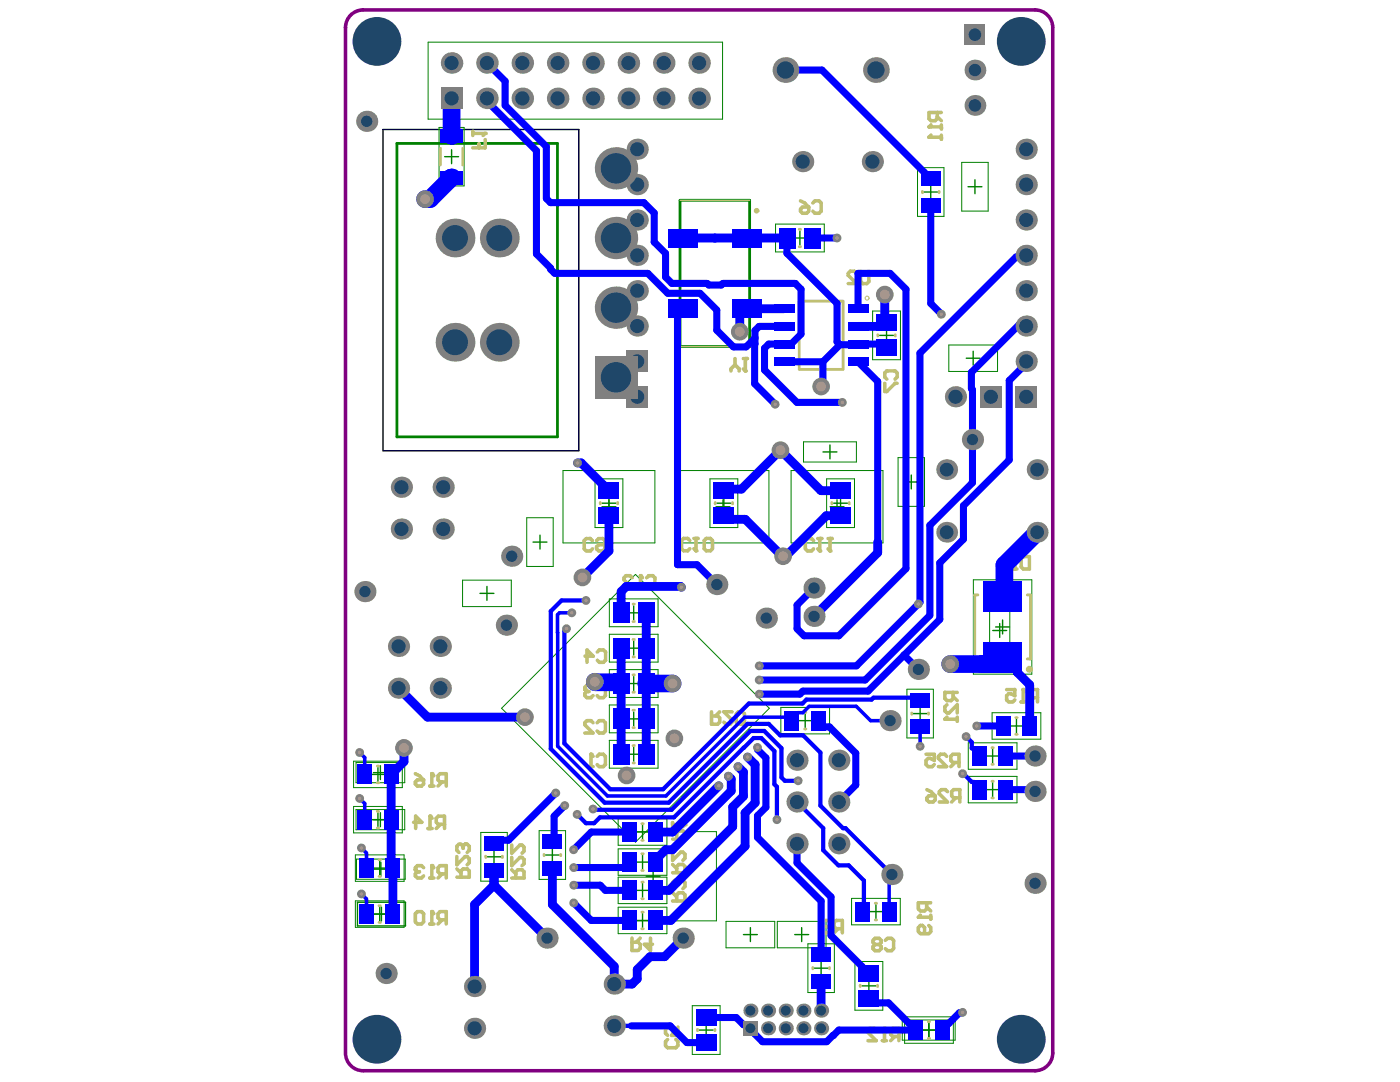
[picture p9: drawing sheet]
<svg xmlns="http://www.w3.org/2000/svg" width="279mm" height="216mm" viewBox="0 0 279 216" stroke-linecap="round" stroke-linejoin="round" font-family="sans-serif">
<path d="M70 3a3.5 3.5 0 0 1 2.5-1h134.1a3.5 3.5 0 0 1 3.5 3.5v204.6a3.5 3.5 0 0 1-3.5 3.6h-134.1a3.5 3.5 0 0 1-3.5-3.6v-204.6a3.5 3.5 0 0 1 1-2.5z" fill="none" stroke="#800080" stroke-width=".71"/>
<path d="M76.4 25.8h39.1v64.1h-39.1z" fill="none" stroke="#000" stroke-width=".28"/>
<g fill="none" stroke="#008000" stroke-width=".28">
<path d="M88.7 31.3h2.8M90.1 29.9v2.8M184.4 38.3h2.7M185.7 36.9v2.8M193.2 37.3h2.8M194.6 35.9v2.7M158.2 47.5h2.8M159.6 46.1v2.8M175.5 66.9h2.8M176.9 65.5v2.8M192.8 71.5h2.8M194.2 70.1v2.8"/>
<path d="M121.5 99v3.5M144.3 99.7v2.8M144.5 99v2.8M164.2 90.2h2.8M165.6 88.8v2.8M167 99.7v2.8M167.8 99v2.8M180.5 96.2h2.8M181.9 94.8v2.8M95.8 118.4h2.8M97.2 117v2.8M106.4 108.2h2.8"/>
<path d="M107.8 106.8v2.8M120.1 101.1h2.8M120.1 100.4h2.8M142.9 101.1h2.8M143.1 100.4h2.8M165.7 101.1h2.7M166.4 100.4h2.7M125.1 136.4h2.8M125.1 129.3h2.8M125.1 122.3h2.8M126.5 120.9v2.8M126.5 127.9v2.8"/>
<path d="M126.5 135v2.8M198.1 125.8h2.8M198.7 125.1h2.8M199.5 124.4v2.8M200.1 123.7v2.8M74 154.5h2.8M74.5 154.2h2.8M75.4 153.1v2.8M75.9 152.8v2.8M125.1 150.5h2.8M125.1 143.4h2.8M126.5 142.1v2.7"/>
<path d="M126.5 149.1v2.8M159.3 143.8h2.8M160.7 142.4v2.8M182.2 142.4h2.8M183.6 141v2.8M196.7 157.6h2.8M196.7 150.9h2.8M198.1 149.5v2.7M198.1 156.2v2.7M201.5 144.9h2.7M202.9 143.5v2.7M74 163.6h3.3"/>
<path d="M74.4 173.2h2.8M74.6 173.4h2.8M75.4 162.2v2.7M75.8 171.8v2.8M75.9 162.2v2.7M76 172v2.8M97.2 171h2.8M98.6 169.6v2.8M108.8 170.6h2.8M110.2 169.2v2.8M126.8 177.7h2.8M126.8 172h2.8"/>
<path d="M126.8 166h2.8M128.2 164.6v2.8M128.2 170.6v2.8M128.2 176.3v2.8M129 174.8h2.7M130.3 173.5v2.7M71.3 180h9.6v4.8h-9.6zM74.4 182.4h3.1M75.8 181v2.8M76.1 181v2.8M126.8 183.7h2.8M128.2 182.3v2.8"/>
<path d="M148.4 186.5h2.7M149.8 185.1v2.8M158.6 186.5h2.8M160 185.1v2.8M162.5 193.2h2.8M163.9 191.8v2.8M172 196.7h2.8M173.4 195.3v2.8M173.4 181.9h2.8M174.8 180.5v2.8M139.5 205.5h2.8M140.9 204.1v2.8"/>
<path d="M184 205.5h2.8M185.3 204.1v2.8M185.4 204.1v2.8"/>
</g>
<g fill="none" stroke="#008000" stroke-width=".2">
<path d="M85.4 8.4h58.8v15.4h-58.8zM87.6 25.4h5v11.7h-5zM183.1 33.5h5.3v9.7h-5.3zM191.9 32.4h5.3v9.7h-5.3zM154.8 44.7h9.7v5.6h-9.7zM174.1 62.1h5.6v9.7h-5.6zM189.4 68.8h9.7v5.3h-9.7zM112.4 93.9h18.3v14.4h-18.3zM118.7 95.5h5.6v9.8h-5.6zM135.1 93.9h18.4v14.4h-18.4zM141.7 95.5h5.5v9.8h-5.5zM157.9 93.9h18.3v14.4h-18.3z"/>
<path d="M160.4 88.2h10.5v4h-10.5zM165 95.5h5.5v9.8h-5.5zM179.2 91.3h5.3v9.7h-5.3zM92.3 115.8h9.7v5.2h-9.7zM105.1 103.3h5.3v9.7h-5.3zM121.6 119.5h9.7v5.6h-9.7zM194.3 115.7h11.6v18.8h-11.6zM121.6 126.6h9.7v5.5h-9.7zM121.6 133.6h9.7v5.6h-9.7zM181 137.5h5.3v9.7h-5.3zM197.5 120.9h4v9.8h-4zM70.6 151.9h9.7v5.3h-9.7z"/>
<path d="M71.1 152.2h9.7v4h-9.7zM100.1 141.3l26.7-26.7 26.7 26.7-26.7 26.7zM121.6 140.7h9.7v5.5h-9.7zM121.6 147.7h9.7v5.6h-9.7zM155.8 141.2h9.8v5.2h-9.8zM193.2 148.2h9.8v5.3h-9.8zM193.2 154.9h9.8v5.3h-9.8zM198 142.2h9.7v5.3h-9.7zM70.6 160.9h9.7v5.3h-9.7zM70.9 170.6h9.7v5.3h-9.7zM70.9 179.8h9.7v5.2h-9.7zM71.1 161.5h9.7v4.1h-9.7z"/>
<path d="M71.1 171.4h9.8v4h-9.8zM96 166.1h5.2v9.7h-5.2zM107.6 165.7h5.3v9.8h-5.3zM117.7 165.9h25.3v17.8h-25.3zM123.4 163.4h9.7v5.3h-9.7zM123.4 169.4h9.7v5.3h-9.7zM123.4 175h9.7v5.3h-9.7zM169.9 179.3h9.8v5.2h-9.8zM123.4 181h9.7v5.3h-9.7zM144.9 183.8h9.7v5.3h-9.7zM155.1 183.8h9.8v5.3h-9.8zM161.2 188.3h5.3v9.8h-5.3z"/>
<path d="M170.6 191.9h5.6v9.7h-5.6zM138.2 200.7h5.5v9.7h-5.5zM180.1 203.5h10.5v4h-10.5zM180.5 202.9h9.8v5.3h-9.8z"/>
</g>
<path d="M79.2 28.6h32v58.6h-32zM135.7 40h13.9v29.1h-13.9z" fill="none" stroke="#008000" stroke-width=".55"/>
<g fill="none" stroke="#c0c073" stroke-width=".55">
<path d="M87.9 29.6v3.3M92.3 29.6v3.3M184.1 38.2v.3M187.4 38.2v.3M159.5 45.8h.3M159.5 49.2h.3M159.5 60.1h8.7v13.6h-8.7zM175.2 66.8v.3M178.7 66.8v.3M119.8 100.3v.2M123.3 100.3v.2M142.7 100.3v.2"/>
<path d="M146.2 100.3v.2M166 100.3v.2M169.5 100.3v.2M195.2 118.7h-.7v12.8h.7M205 118.7h.6v12.8h-.6M126.3 138.1h.3M126.3 131.1h.3M126.3 124h.3M126.3 127.6h.3M126.3 120.5h.3M126.3 134.7h.3M75.3 152.9h.3"/>
<path d="M75.3 156.2h.3M126.3 152.2h.3M126.3 148.8h.3M126.3 141.7h.3M126.3 145.2h.3M160.6 142.1h.2M160.6 145.5h.2M182 142.2v.3M185.3 142.2v.3M198 159.2h.2M198 155.9h.2M198 152.5h.2"/>
<path d="M198 149.2h.2M202.7 146.5h.3M202.7 143.2h.3M75.3 165.2h.3M75.3 161.9h.3M75.6 174.9h.3M75.6 171.6h.3M96.9 170.8v.3M100.3 170.8v.3M108.6 170.5v.2M111.9 170.5v.2M128.1 179.3h.3"/>
<path d="M128.1 176h.3M128.1 173.7h.3M128.1 170.4h.3M128.1 167.7h.3M128.1 164.4h.3M75.6 180.7h.3M75.6 184.1h.3M128.1 182h.3M128.1 185.3h.3M162.2 193v.3M165.5 193v.3M171.7 196.6v.3"/>
<path d="M174.7 183.6h.2M174.7 180.2h.2M175.1 196.6v.3M139.2 205.4v.3M142.7 205.4v.3M185.3 207.2h.2M185.3 203.9h.2"/>
</g>
<path d="M135.7 40h13.9M135.7 69.1h13.9" fill="none" stroke="#c0c073" stroke-width=".28"/>
<path d="M126.1 187.2v2.5h1.2l.5-.5v-.8l-.5-.4h-1.2M127.8 187.2l-.9 .8M129.8 187.2v2.5l-1.2-1.3h1.6M183.3 183h2.4M184.9 180.1v1.3l-.4 .4h-.8l-.4-.4v-1.3h2.4M184.9 181l.8 .8M185.7 182.6v.8M133.2 207.4l-.4 .4v.9l.4 .4h1.7l.4-.4v-.9l-.4-.4M135.3 204.9v1.7h-1.2l.4-.8v-.4l-.4-.5h-.9l-.4 .5v.8l.4 .4" fill="none" stroke="#c0c073" stroke-width=".71"/>
<circle cx="183.3" cy="183" r=".35" fill="#c0c073"/>
<path d="M190.2 138.2v1.2l-.4 .4h-.8l-.4-.4v-1.2h2.4M190.2 139l.8 .8M188.6 143.5h2.4M189 140.6l-.4 .4v.9l.4 .4h.4l1.6-1.7v1.7M191 143.1v.8M183.7 182.6l-.4 .4M185.3 184.7l.4 .4v.8l-.4 .4h-1.6l-.4-.4v-.8l.4-.4h.4l.4 .4v1.2" fill="none" stroke="#c0c073" stroke-width=".71"/>
<circle cx="188.6" cy="143.5" r=".35" fill="#c0c073"/>
<path d="M189 143.1l-.4 .4M85.8 184.4h.8M86.2 181.9v2.5M88.2 183.5l-.8 .9M89.1 183.5h-1.3l-.4-.4v-.8l.4-.4h1.3v2.5" fill="none" stroke="#c0c073" stroke-width=".71"/>
<circle cx="86.2" cy="181.9" r=".35" fill="#c0c073"/>
<path d="M134.2 167.4h2.5v-1.2l-.4-.4h-.8l-.4 .4v1.2M134.2 165.8l.9 .8M134.2 164.1v.9M134.2 164.6h2.5M82.9 182.3l.4-.4h.8l.4 .4v1.7l-.4 .4h-.8l-.4-.4zM86.2 181.9l.4 .4" fill="none" stroke="#c0c073" stroke-width=".71"/>
<circle cx="136.7" cy="164.6" r=".35" fill="#c0c073"/>
<g fill="none" stroke="#c0c073" stroke-width=".71">
<path d="M142 142v2.5h1.2l.4-.4v-.8l-.4-.4h-1.2M143.6 142l-.8 .9M146.1 142h-1.6l1.6 1.7v.4l-.4 .4h-.8l-.4-.4M146.9 142.4l.4-.4h.9l.4 .4v1.7l-.4 .4h-.9l-.4-.4zM91.2 175h2.5v-1.2l-.5-.4h-.8l-.4 .4v1.2M91.2 170.9v1.7l1.6-1.7h.4l.5 .4v.8l-.5 .5M91.2 173.4l.8 .8M92.8 168.4h.4l.5 .5v.8l-.5 .4M136.7 164.6l-.4 .4M174.6 188.5l-.4-.4v-.5l.4-.4h.9l.4 .4v.5l-.4 .4M174.6 188.5l-.4 .4v.4l.4 .4h.9l.4-.4v-.4l-.4-.4M174.6 188.5h.9"/>
<path d="M176.7 187.6l.4-.4h.8l.4 .4v1.7l-.4 .4h-.8l-.4-.4"/>
</g>
<circle cx="92.8" cy="168.4" r=".35" fill="#c0c073"/>
<path d="M85.8 175.2h.8M86.2 172.7v2.5M88.2 174.4l-.8 .8M89.1 174.4h-1.3l-.4-.4v-.9l.4-.4h1.3v2.5M92.4 168.9v.4M92.4 168.9l-.4-.5h-.4l-.4 .5v.8l.4 .4M92.8 168.4l-.4 .5" fill="none" stroke="#c0c073" stroke-width=".71"/>
<circle cx="86.2" cy="172.7" r=".35" fill="#c0c073"/>
<path d="M84.5 173.1l-.4-.4h-.8l-.4 .4v.5M86.2 172.7l.4 .4" fill="none" stroke="#c0c073" stroke-width=".71"/>
<circle cx="82.9" cy="173.6" r=".35" fill="#c0c073"/>
<path d="M85.8 156.9h.8M86.2 154.4v2.5M88.2 156l-.8 .9M89.1 156h-1.3l-.4-.4v-.8l.4-.4h1.3v2.5M82.9 173.6l.4 .4M83.3 174h.4M83.3 174l-.4 .4v.4l.4 .4h.8l.4-.4" fill="none" stroke="#c0c073" stroke-width=".71"/>
<circle cx="86.2" cy="154.4" r=".35" fill="#c0c073"/>
<path d="M82.9 154.4l.8 .4 .8 .8M82.9 156l.4-.4h1.2v.8l-.4 .5h-.8l-.4-.5zM86.2 154.4l.4 .4M102.1 175.2h2.5v-1.2l-.4-.4h-.8l-.5 .4v1.2M102.1 168.6v1.7l1.7-1.7h.4l.4 .4v.8l-.4 .5M102.1 171.1v1.6l1.7-1.6h.4l.4 .4v.8l-.4 .4M102.1 173.6l.8 .8M134.2 179.8h2.5v-1.3l-.4-.4h-.8l-.4 .4v1.3M134.2 178.1l.9 .9M135.9 175.7h.4l.4 .4v.8l-.4 .4" fill="none" stroke="#c0c073" stroke-width=".71"/>
<circle cx="135.9" cy="175.7" r=".35" fill="#c0c073"/>
<path d="M127.4 117.3h.8M127.8 114.9v2.4M129.1 115.3l.4-.4h.8l.4 .4v1.6l-.4 .4h-.8l-.4-.4M134.2 170v1.7l1.7-1.7h.4l.4 .4v.9l-.4 .4M134.2 174.1h2.5v-1.2l-.4-.4h-.8l-.4 .4v1.2M134.2 172.5l.9 .8M135.5 176.1v.4M135.5 176.1l-.4-.4h-.5l-.4 .4v.8l.4 .4M135.9 175.7l-.4 .4" fill="none" stroke="#c0c073" stroke-width=".71"/>
<circle cx="127.8" cy="114.9" r=".35" fill="#c0c073"/>
<path d="M146.7 72.8l-.8 .8v.4M146.7 72.8l.8 .8v.4M146.7 71.6v1.2M148.3 71.6h.9M148.7 71.6v2.4M126.2 115.3l-.4-.4h-.9l-.4 .4v.4l1.7 1.6h-1.7M127.8 114.9l.4 .4" fill="none" stroke="#c0c073" stroke-width=".71"/>
<circle cx="148.7" cy="74" r=".35" fill="#c0c073"/>
<path d="M148.3 73.6l.4 .4M176.1 207.7h.8M176.5 205.2v2.5M178.6 206.8l-.8 .9M179.4 206.8h-1.2l-.4-.4v-.8l.4-.4h1.2v2.5" fill="none" stroke="#c0c073" stroke-width=".71"/>
<circle cx="176.5" cy="205.2" r=".35" fill="#c0c073"/>
<path d="M170.9 54.5l-.4-.4h-.8l-.4 .4v.4l1.6 1.7h-1.6M171.8 54.1v2.1l.4 .4h.8l.4-.4v-2.1M202.1 113.5h.9M202.6 111.1v2.4M203.8 111.5l.4-.4h1.2v2.4h-1.2l-.4-.4zM164.4 184.9l-.4-.4v-.4l.4-.4h.8l.4 .4v.4l-.4 .4M164.4 184.9l-.4 .4v.4l.4 .4h.8l.4-.4v-.4l-.4-.4M164.4 184.9h.8M167.3 185.3l-.8 .8M168.1 185.3h-1.2l-.4-.4v-.8l.4-.4h1.2v2.4M174.9 205.6l-.4-.4h-.9l-.4 .4v.4l1.7 1.7h-1.7M176.5 205.2l.4 .4" fill="none" stroke="#c0c073" stroke-width=".71"/>
<circle cx="202.6" cy="111.1" r=".35" fill="#c0c073"/>
<path d="M185.4 25.3h2.5M187 22.4v1.3l-.4 .4h-.8l-.4-.4v-1.3h2.5M187 23.3l.9 .8M187.9 24.9v.8M202.6 111.1l.4 .4" fill="none" stroke="#c0c073" stroke-width=".71"/>
<circle cx="185.4" cy="25.3" r=".35" fill="#c0c073"/>
<path d="M185.4 27.4h2.5M185.8 24.9l-.4 .4M187.9 27v.8" fill="none" stroke="#c0c073" stroke-width=".71"/>
<circle cx="185.4" cy="27.4" r=".35" fill="#c0c073"/>
<path d="M185.8 27l-.4 .4M85.4 165.3h.8M85.8 162.9v2.4M87.9 164.5l-.8 .8M88.7 164.5h-1.2l-.4-.4v-.8l.4-.4h1.2v2.4" fill="none" stroke="#c0c073" stroke-width=".71"/>
<circle cx="85.8" cy="162.9" r=".35" fill="#c0c073"/>
<path d="M176.6 76.5v1.6h.4l1.6-1.6h.4M177 75.7l-.4-.5v-.8l.4-.4h1.6l.4 .4v.8l-.4 .5M118.4 137.2l-.5-.5h-.8l-.4 .5v.4M119.2 137.2l.4-.5h.8l.4 .5v1.6l-.4 .4h-.8l-.4-.4M82.5 164.1h1.7l-1.3-1.2v2.4M85.8 162.9l.4 .4" fill="none" stroke="#c0c073" stroke-width=".71"/>
<circle cx="116.7" cy="137.6" r=".35" fill="#c0c073"/>
<path d="M162.4 107.9l-.4-.4h-.9l-.4 .4v1.6l.4 .4h.9l.4-.4M163.2 107.5h.8M163.6 107.5v2.4M116.7 137.6l.4 .4M116.7 130.9h1.7l-1.3-1.2v2.5M117.1 138h.4M117.1 138l-.4 .4v.4l.4 .4h.8l.5-.4M119.2 130.1l.4-.4h.8l.5 .4v1.6l-.5 .5h-.8l-.4-.5" fill="none" stroke="#c0c073" stroke-width=".71"/>
<circle cx="163.6" cy="109.9" r=".35" fill="#c0c073"/>
<path d="M163.2 109.5l.4 .4M165.2 107.5h.9M165.7 107.5v2.4" fill="none" stroke="#c0c073" stroke-width=".71"/>
<circle cx="165.7" cy="109.9" r=".35" fill="#c0c073"/>
<path d="M137.7 107.8l-.5-.4h-.8l-.4 .4v1.7l.4 .4h.8l.5-.4M138.5 107.4h.8M138.9 107.4v2.5M165.2 109.5l.5 .4" fill="none" stroke="#c0c073" stroke-width=".71"/>
<circle cx="138.9" cy="109.9" r=".35" fill="#c0c073"/>
<path d="M159.8 41.7l.4-.4h1.2v.8l-.4 .5h-.8l-.4-.5zM159.8 40.1l.8 .4 .8 .8M162.2 40.5l.4-.4h.9l.4 .4v1.6l-.4 .5h-.9l-.4-.5M118.2 107.9l-.4-.4h-.8l-.4 .4v1.6l.4 .4h.8l.4-.4M119.1 107.9l.4-.4h.8l.4 .4v1.6l-.4 .4h-.8l-.4-.4v-.4l.4-.4h1.2M138.5 109.5l.4 .4M140.5 107.8l.5-.4h.8l.4 .4v1.7l-.4 .4h-.8l-.5-.4zM117.5 153h.9M117.9 150.5v2.5M118.4 144.2l-.5-.4h-.8l-.4 .4v.4l1.7 1.7h-1.7M119.2 144.2l.4-.4h.8l.4 .4v1.7l-.4 .4h-.8l-.4-.4M119.2 150.9l.4-.4h.8l.4 .4v1.7l-.4 .4h-.8l-.4-.4" fill="none" stroke="#c0c073" stroke-width=".71"/>
<circle cx="117.9" cy="150.5" r=".35" fill="#c0c073"/>
<path d="M94.4 26.2v.8M94.4 26.6h2.4M95.6 28.7v.8M96.8 27.9v1.6h-2.4M117.9 150.5l.5 .4" fill="none" stroke="#c0c073" stroke-width=".71"/>
<circle cx="96.8" cy="26.6" r=".35" fill="#c0c073"/>
<g fill="none" stroke="#c0c073" stroke-width=".71">
<path d="M96.8 26.6l-.4 .4M204.2 137.6v2.5M206.2 139.2l-.8 .9M207.1 139.2h-1.3l-.4-.4v-.8l.4-.4h1.3v2.5M184.8 150.5h1.7v1.2l-.9-.4h-.4l-.4 .4v.9l.4 .4h.8l.5-.4M185 159.2l.4-.4h1.2v.8l-.4 .4h-.8l-.4-.4zM185 157.6l.8 .4 .8 .8M188.9 150.9l-.4-.4h-.8l-.4 .4v.4l1.6 1.7h-1.6M189.1 158l-.4-.4h-.8l-.5 .4v.4l1.7 1.6h-1.7M190.6 152.1l-.9 .9M190.7 159.2l-.8 .8M191.4 152.1h-1.2l-.5-.4v-.8l.5-.4h1.2v2.5"/>
<path d="M191.6 159.2h-1.3l-.4-.4v-.8l.4-.4h1.3v2.4M203.8 140.1h.8"/>
</g>
<circle cx="204.2" cy="137.6" r=".35" fill="#c0c073"/>
<path d="M200.9 137.6h1.6v1.2l-.8-.4h-.4l-.4 .4v.8l.4 .5h.8l.4-.5M204.2 137.6l.4 .4" fill="none" stroke="#c0c073" stroke-width=".71"/>
<circle cx="151" cy="42" r=".28" fill="none" stroke="#c0c073" stroke-width=".55"/>
<circle cx="173" cy="59.5" r=".39" fill="none" stroke="#c0c073" stroke-width=".2"/>
<circle cx="205.4" cy="133.5" r=".35" fill="none" stroke="#c0c073" stroke-width=".69"/>
<path d="M111.3 126.2h.1M111.6 122.3l-.3 .4M71.8 159.3l1 1M71.8 150.1l1 1.1M72.1 178.4l1 1M72.1 169.2l1 1v3" fill="none" stroke="#00f" stroke-width=".71"/>
<path d="M115.3 92.4h.7M124 136.3v.1M79.1 153.5h-.5l-.5 .5v.5" fill="none" stroke="#00f" stroke-width="1.8"/>
<path d="M89.7 35.8v.1" fill="none" stroke="#00f" stroke-width="3.5"/>
<path d="M109.9 53.5v.2l.8 .8M99.3 167.7h2.2" fill="none" stroke="#00f" stroke-width="1.4"/>
<path d="M112.1 119.8l-2.2 2.2M113.1 125.5l-.5 .4M116.9 164.3h1.7" fill="none" stroke="#00f" stroke-width=".85"/>
<circle cx="124" cy="122.3" r=".88" fill="#00f"/>
<path d="M121.1 97.9h.4M122.2 97.9l-.7 .7M127.2 193.5v1.8" fill="none" stroke="#00f" stroke-width="1.8"/>
<circle cx="129" cy="122.3" r=".88" fill="#00f"/>
<g fill="none" stroke="#00f" stroke-width="1.8">
<path d="M144.8 97.6l-.3 .3M121.5 102.9v7M124 118.1v4.2M144.5 102.9l.7 .7M156.1 111h.7M175.2 108.2v2.1M124 129.3v7M124 136.4v14.1M129 122.3v28.2M200.1 131.2h.8l2.1 2.2v.8M205.5 136.6v8.3M78.1 154.5v17.3"/>
<path d="M145.4 154.9l.5 .5v2.4M149.2 151.1l1.5 1.5v7.6M78.4 173.2v9.2M98.5 176.7v-3l.2 .1v2.9M110.2 173.2v7.3M132.9 169.6h1.3M146.2 161v4M94.7 180.5v16.4M122.6 192.8v3.6M129.7 190.9l-2.5 2.6M163.9 195.8v5.9"/>
</g>
<g fill="none" stroke="#00f" stroke-width="1.4">
<path d="M100.8 16.2v4.8M107.1 30.1v20.6M184.5 34.4v.5l.8 .8h.4M132.8 50.6v4.7l1.3 1.3M141.1 56.6l.3 .3M144.3 56.6l-.3 .3M157.1 47.5l-.1 3M177.6 54.5l3.2 3.2v55.8M185.7 41v19.5M135.2 61.6v51.1M150.7 67.4l-1.8 1.8M151.5 65.1l-.8 .9-.1 10.6"/>
<path d="M152.6 69.5v4.3M156.5 72.2l.3 .1h-.3M158 68.5l-.2 .2h-1.3M167 60.5v7.7l.6 .6M175.2 76.1v32.1M183.6 70.5v49.7l-.3 .3M193.9 74.3v3.3l.2 .2v18.5M201.4 75.9v15.9M185.6 104.8v18M192.3 100.9v6.7M151.2 149.1v.4l1.7 1.7v9.9l-1.7 1.7v4.3M163.3 143.8v.5l.8 .7"/>
<path d="M206.2 157.6l.4 .3M99.3 167.7l-.7 .6M112.7 160.7l-2.1 2.1v4.8l-.4 .4M163.9 179.8v10.8M165.8 179v7.7M172.1 192.9v.4l.9 .9h.4M172.7 199.2h.4M173.4 199.2l.9 .9M174 193.3l-.9 .9M149.1 204.5l3.1 3.4M167.4 205.5l-1.1 1.1M182.8 205.1v.4"/>
<path d="M192.1 202l-.6 .1-2.2 2.2h-.5"/>
</g>
<g fill="none" stroke="#00f" stroke-width=".85">
<path d="M109.9 122v27.4M112.6 125.9v22.4M160.9 139.6l-.7 .8M174.3 139.2l-.4 .4M149.8 145.9h2.7M151.9 147.3h-1.5l-2 1.9M154.5 149.9v6.6l.6 .5v6.6M156 149.3v5.8l.6 .7M160.3 146.7l3.4 3.5v10.5M192.1 154.4h.2M193.9 156h.5l1.1 1.1v.5M193.9 148.1v1.2h.5"/>
<path d="M115.2 162.5l1.7 1.8M164.3 165.3v4.3M167.3 172.7h2.1M168.2 165.3h.5M172.4 175.7v6l-.2 .2"/>
</g>
<path d="M111.3 122.7v3.5M111.3 126.2v22.7M72.8 151.2v3.3M157.4 143.1l.7 .7M161.5 140.9l-1.3 1.3M183.6 145v3.9M72.8 160.3v3.3M73.1 179.4v3M178 174.5l-.5 .5v6.9" fill="none" stroke="#00f" stroke-width=".71"/>
<path d="M90.1 35.4l-.4 .4M196 132.5h.1" fill="none" stroke="#00f" stroke-width="3.5"/>
<circle cx="90.1" cy="35.4" r="1.76" fill="#00f"/>
<path d="M111.6 122.3h2.5M121.2 158.8h11.7M148.6 143.1h8.8M160.2 142.2h-1l-1.1 1.1M170.9 140.9l2.8 2.9h3.9" fill="none" stroke="#00f" stroke-width=".71"/>
<g fill="none" stroke="#00f" stroke-width="1.4">
<path d="M97.2 19.6v.6M109 39.6l.9 .8M128.5 40.4l2.1 2.1M141.4 56.9h2.6M144.3 56.6h14.4l1.2 1.1M171.2 54.5h6.4M204.8 50.9l-.3 .4h-1.7M146.4 69.2h2.5M151.5 65.1h5M156.5 68.7h-3.1l-.8 .8M164.2 76.8l-.3 .3M167.6 68.8l8.6-.1 .7 .7"/>
<path d="M203.8 73.5l-2.4 2.4M204 64.2l.8 .9M204.5 71.8h1M159.1 125.5l1.4 1.4M160.2 137.9l-.6 .6h-8.1M180.4 130.7l2.9 2.9M164.1 145h1.4M194.9 144.9h5.3M118 166h7.6M119.8 176.6l1 1.1h4.8M125.6 172v.4l-.8 .7M118 183.7h7.6"/>
<path d="M126 204.7h7.7M148.4 204.5h.7M167.4 205.5h15.4M174.3 200.1h3M181.5 204.3h.5l.8 .8M188.8 204.3l-.8 .8v.4"/>
</g>
<path d="M174.3 139.2h9.3M149.2 144.4h4.2M151.9 147.3l2.6 2.6M155.7 146.7h4.6M156.6 155.8h2.7M192.3 154.4l1.6 1.6M192.8 147l1.1 1.1M118.9 161.6h15.1M120.7 160.2h12.8M164.3 169.6l3 3.1M122.6 204.7h3.4" fill="none" stroke="#00f" stroke-width=".85"/>
<g fill="none" stroke="#00f" stroke-width="1.8">
<path d="M157.1 47.5h-14.4M176.6 64.1l.3 .3-.7 .7h-5M120.4 96.8v.4l.7 .7M144.8 97.6h3.2M163.8 97.9h4M145.2 103.6h3.5M164.9 102.9h2.9M80.6 149.2v2.8l-1.5 1.5M147.3 153l1.1 1.1M148.4 158.9l-2.2 2.1M130.9 177.7h2.6M130.9 166h3.3"/>
<path d="M132.9 169.6l-2 1.9v.5M130.9 183.7h3"/>
</g>
<path d="M89.7 35.9l-3.9 3.8h-1M189.6 132.5h6.4M200.1 131.2l-1.2 1.3h-2.9" fill="none" stroke="#00f" stroke-width="3.5"/>
<circle cx="90.1" cy="27.1" r="1.76" fill="#00f"/>
<path d="M90.1 19.6v7.5M207 106.2l-6.6 6.5v5.9l-.3 .4M118.7 136l.1 .1h5l.2 .2M129 136.4h5.2" fill="none" stroke="#00f" stroke-width="3.5"/>
<g fill="none" stroke="#00f" stroke-width="1.8">
<path d="M136.3 47.5h6.4M176.6 58.8v5.3M148 61.6h8.5M149.1 61.6l-1.5 1.4v3.2M116 92.4l4.4 4.4M148 97.6l7.8-7.8 8 8.1M121.5 109.9l-5.3 5.3M136 117.2l-.2-.2h-10.8l-1 1.1M148.7 103.6l7.4 7.4M164.9 102.9l-8.1 8.1M175.2 110.3l-12.7 12.7M79.5 137.3l5.8 5.8h19.5"/>
<path d="M203 134.2l2.5 2.4M143.5 156.8l-9.3 9.2M145.9 157.8l-11.7 11.8M148.4 154.1v4.8M98.5 176.7l-3.8 3.8M98.7 176.7l10.5 10.5M146.2 165l-12.7 12.7M150.7 160.2l-2 2v6.6l-14.8 14.9M110.2 180.5l12.4 12.3M127.2 195.3l-1.1 1.1h-3.5M136.3 187.2l-3.7 3.7h-2.9"/>
</g>
<g fill="none" stroke="#00f" stroke-width="1.4">
<path d="M97.2 12.6l3.6 3.6M156.8 14h7.2l20.5 20.4M97.2 20.2l9.9 9.9M100.8 21l8.2 8.3v10.3M107.1 50.7l2.8 2.8M109.9 40.4h18.6M110.7 54.5h18.6l4 4h6.4l3.3 3.4v4l3.4 3.3M130.6 42.5v5.8l2.2 2.3M134.1 56.6h7M157 50.5l10 10M159.9 57.7v9l-1.9 1.8M162.1 47.5h4.9"/>
<path d="M171.2 54.5v7.1M202.8 51.3l-19.2 19.2M150.6 76.6l4.1 4.1M152.6 73.8l6.5 6.5h9M156.7 72.2h7.5M164.2 72.2v4.6M167.6 68.8l-3.4 3.4M171.2 72.2l4 3.9M185.7 60.5l2.2 2.2M204 64.2l-10.1 10.1M205.5 71.8l-1.7 1.7v-1.1h.7l.3-.3M194.1 96.3l-8.5 8.5"/>
<path d="M201.4 91.8l-9.1 9.1M135.2 112.7h3.9l4 3.9M162.5 117.3l-3.4 3.4v4.8M180.8 113.5l-13.4 13.4h-6.9M192.3 107.6l-4.8 4.7v11.3l-14.3 14.3h-13M183.3 120.5l-12.4 12.4h-19.4M185.6 122.8l-12.9 12.9h-21.2M110.9 158.2l-9.4 9.5M165.5 145l5.3 5.3v6.3l-3.4 3.4M200.7 157.6h5.5M200.7 150.9h5.9M114.5 176.6h5.3"/>
<path d="M114.5 173.1h10.3M118 166l-3.5 3.6M151.2 167.1l12.7 12.7M159.1 168.4v3.8l6.7 6.8M114.5 180.2l3.5 3.5M165.8 186.7l6.3 6.2M133.7 204.7l3.4 3.3h3.8M140.9 203h6l1.5 1.5M166.3 206.6l-1.3 1.3h-12.8M177.3 200.1l4.2 4.2"/>
</g>
<g fill="none" stroke="#00f" stroke-width=".85">
<path d="M112.1 119.8h4.8M160.9 139.6h13M109.9 149.4l10.8 10.8M148.4 149.2l-13.9 13.9h-14.8l-1.1 1.2M149.2 144.4l-15.7 15.8M149.8 145.9l-15.8 15.7M152.5 145.9l3.5 3.4M153.4 144.4l2.3 2.3M160.2 140.4h-10.7l-17.2 17.1h-10.5l-9.2-9.2M159.1 160l5.2 5.3M163.7 160.7l4.5 4.6M168.7 165.3l9.3 9.2"/>
<path d="M169.4 172.7l3 3"/>
</g>
<path d="M111.3 148.9l9.9 9.9M148.6 143.1l-15.7 15.7M161.5 140.9h9.4" fill="none" stroke="#00f" stroke-width=".71"/>
<circle cx="168.1" cy="80.3" r=".88" fill="#808080"/>
<circle cx="168.1" cy="80.3" r=".35" fill="#a6968d"/>
<circle cx="163.9" cy="77.1" r="1.76" fill="#808080"/>
<circle cx="163.9" cy="77.1" r=".99" fill="#a6968d"/>
<circle cx="154.7" cy="80.7" r=".88" fill="#808080"/>
<circle cx="154.7" cy="80.7" r=".35" fill="#a6968d"/>
<circle cx="147.6" cy="66.2" r="1.76" fill="#808080"/>
<circle cx="147.6" cy="66.2" r=".99" fill="#a6968d"/>
<circle cx="183.3" cy="120.5" r=".88" fill="#808080"/>
<circle cx="183.3" cy="120.5" r=".35" fill="#a6968d"/>
<circle cx="72.1" cy="169.2" r=".88" fill="#808080"/>
<circle cx="72.1" cy="169.2" r=".35" fill="#a6968d"/>
<circle cx="151.5" cy="135.7" r=".88" fill="#808080"/>
<circle cx="151.5" cy="135.7" r=".35" fill="#a6968d"/>
<circle cx="151.5" cy="132.9" r=".88" fill="#808080"/>
<circle cx="151.5" cy="132.9" r=".35" fill="#a6968d"/>
<circle cx="151.2" cy="149.1" r=".88" fill="#808080"/>
<circle cx="151.2" cy="149.1" r=".35" fill="#a6968d"/>
<circle cx="187.9" cy="62.7" r=".88" fill="#808080"/>
<circle cx="187.9" cy="62.7" r=".35" fill="#a6968d"/>
<circle cx="192.1" cy="202" r=".88" fill="#808080"/>
<circle cx="192.1" cy="202" r=".35" fill="#a6968d"/>
<circle cx="125.1" cy="154.7" r="1.76" fill="#808080"/>
<circle cx="125.1" cy="154.7" r=".99" fill="#a6968d"/>
<circle cx="118.4" cy="161.4" r=".88" fill="#808080"/>
<circle cx="118.4" cy="161.4" r=".35" fill="#a6968d"/>
<circle cx="115.2" cy="162.5" r=".88" fill="#808080"/>
<circle cx="115.2" cy="162.5" r=".35" fill="#a6968d"/>
<circle cx="149.2" cy="151.1" r=".88" fill="#808080"/>
<circle cx="149.2" cy="151.1" r=".35" fill="#a6968d"/>
<circle cx="159.3" cy="155.8" r=".88" fill="#808080"/>
<circle cx="159.3" cy="155.8" r=".35" fill="#a6968d"/>
<circle cx="192.8" cy="147" r=".88" fill="#808080"/>
<circle cx="192.8" cy="147" r=".35" fill="#a6968d"/>
<circle cx="147.3" cy="153" r=".88" fill="#808080"/>
<circle cx="147.3" cy="153" r=".35" fill="#a6968d"/>
<circle cx="145.4" cy="154.9" r=".88" fill="#808080"/>
<circle cx="145.4" cy="154.9" r=".35" fill="#a6968d"/>
<circle cx="143.5" cy="156.8" r=".88" fill="#808080"/>
<circle cx="143.5" cy="156.8" r=".35" fill="#a6968d"/>
<circle cx="155" cy="163.6" r=".88" fill="#808080"/>
<circle cx="155" cy="163.6" r=".35" fill="#a6968d"/>
<circle cx="192.1" cy="154.4" r=".88" fill="#808080"/>
<circle cx="192.1" cy="154.4" r=".35" fill="#a6968d"/>
<circle cx="112.7" cy="160.7" r=".88" fill="#808080"/>
<circle cx="112.7" cy="160.7" r=".35" fill="#a6968d"/>
<circle cx="194.9" cy="144.9" r=".88" fill="#808080"/>
<circle cx="194.9" cy="144.9" r=".35" fill="#a6968d"/>
<circle cx="118.7" cy="136" r="1.76" fill="#808080"/>
<circle cx="118.7" cy="136" r=".99" fill="#a6968d"/>
<circle cx="167" cy="47.5" r=".88" fill="#808080"/>
<circle cx="167" cy="47.5" r=".35" fill="#a6968d"/>
<circle cx="116.9" cy="119.8" r=".88" fill="#808080"/>
<circle cx="116.9" cy="119.8" r=".35" fill="#a6968d"/>
<circle cx="114.1" cy="122.3" r=".88" fill="#808080"/>
<circle cx="114.1" cy="122.3" r=".35" fill="#a6968d"/>
<circle cx="113.1" cy="125.5" r=".88" fill="#808080"/>
<circle cx="113.1" cy="125.5" r=".35" fill="#a6968d"/>
<circle cx="183.6" cy="148.9" r=".88" fill="#808080"/>
<circle cx="183.6" cy="148.9" r=".35" fill="#a6968d"/>
<circle cx="189.6" cy="132.5" r="1.76" fill="#808080"/>
<circle cx="189.6" cy="132.5" r=".99" fill="#a6968d"/>
<circle cx="104.8" cy="143.1" r="1.76" fill="#808080"/>
<circle cx="104.8" cy="143.1" r=".99" fill="#a6968d"/>
<circle cx="156.3" cy="111" r="1.76" fill="#808080"/>
<circle cx="156.3" cy="111" r=".99" fill="#a6968d"/>
<circle cx="116.2" cy="115.2" r="1.76" fill="#808080"/>
<circle cx="116.2" cy="115.2" r=".99" fill="#a6968d"/>
<circle cx="155.8" cy="89.8" r="1.76" fill="#808080"/>
<circle cx="155.8" cy="89.8" r=".99" fill="#a6968d"/>
<circle cx="115.3" cy="92.4" r=".88" fill="#808080"/>
<circle cx="115.3" cy="92.4" r=".35" fill="#a6968d"/>
<circle cx="176.6" cy="58.8" r="1.76" fill="#808080"/>
<circle cx="176.6" cy="58.8" r=".99" fill="#a6968d"/>
<circle cx="151.5" cy="138.5" r=".88" fill="#808080"/>
<circle cx="151.5" cy="138.5" r=".35" fill="#a6968d"/>
<circle cx="84.8" cy="39.7" r="1.76" fill="#808080"/>
<circle cx="84.8" cy="39.7" r=".99" fill="#a6968d"/>
<circle cx="72.1" cy="178.4" r=".88" fill="#808080"/>
<circle cx="72.1" cy="178.4" r=".35" fill="#a6968d"/>
<circle cx="71.8" cy="159.3" r=".88" fill="#808080"/>
<circle cx="71.8" cy="159.3" r=".35" fill="#a6968d"/>
<circle cx="71.8" cy="150.2" r=".88" fill="#808080"/>
<circle cx="71.8" cy="150.2" r=".35" fill="#a6968d"/>
<circle cx="114.5" cy="169.6" r=".88" fill="#808080"/>
<circle cx="114.5" cy="169.6" r=".35" fill="#a6968d"/>
<circle cx="114.5" cy="180.2" r=".88" fill="#808080"/>
<circle cx="114.5" cy="180.2" r=".35" fill="#a6968d"/>
<circle cx="114.5" cy="176.6" r=".88" fill="#808080"/>
<circle cx="114.5" cy="176.6" r=".35" fill="#a6968d"/>
<circle cx="114.5" cy="173.1" r=".88" fill="#808080"/>
<circle cx="114.5" cy="173.1" r=".35" fill="#a6968d"/>
<circle cx="134.6" cy="147.3" r="1.76" fill="#808080"/>
<circle cx="134.6" cy="147.3" r=".99" fill="#a6968d"/>
<circle cx="136" cy="117.2" r=".88" fill="#808080"/>
<circle cx="136" cy="117.2" r=".35" fill="#a6968d"/>
<circle cx="134.2" cy="136.4" r="1.76" fill="#808080"/>
<circle cx="134.2" cy="136.4" r=".99" fill="#a6968d"/>
<circle cx="110.9" cy="158.2" r=".88" fill="#808080"/>
<circle cx="110.9" cy="158.2" r=".35" fill="#a6968d"/>
<circle cx="80.6" cy="149.2" r="1.76" fill="#808080"/>
<circle cx="80.6" cy="149.2" r=".99" fill="#a6968d"/>
<circle cx="77.1" cy="194.2" r="2.12" fill="#808080"/>
<circle cx="77.1" cy="194.2" r="1.13" fill="#1f4769"/>
<circle cx="94.7" cy="205.2" r="2.12" fill="#808080"/>
<circle cx="94.7" cy="205.2" r="1.41" fill="#1f4769"/>
<path d="M148.3 203.8h2.9v2.8h-2.9z" fill-rule="evenodd" fill="#808080"/>
<circle cx="149.8" cy="205.2" r=".99" fill="#1f4769"/>
<circle cx="156.8" cy="205.2" r="1.41" fill="#808080"/>
<circle cx="156.8" cy="205.2" r=".99" fill="#1f4769"/>
<circle cx="167.4" cy="160" r="2.12" fill="#808080"/>
<circle cx="167.4" cy="160" r="1.41" fill="#1f4769"/>
<circle cx="88.4" cy="105.6" r="2.12" fill="#808080"/>
<circle cx="88.4" cy="105.6" r="1.41" fill="#1f4769"/>
<circle cx="94.7" cy="196.9" r="2.12" fill="#808080"/>
<circle cx="94.7" cy="196.9" r="1.41" fill="#1f4769"/>
<circle cx="111.3" cy="19.6" r="2.15" fill="#808080"/>
<circle cx="111.3" cy="19.6" r="1.42" fill="#1f4769"/>
<circle cx="111.3" cy="12.6" r="2.15" fill="#808080"/>
<circle cx="111.3" cy="12.6" r="1.42" fill="#1f4769"/>
<circle cx="122.6" cy="204.7" r="2.12" fill="#808080"/>
<circle cx="122.6" cy="204.7" r="1.41" fill="#1f4769"/>
<circle cx="122.6" cy="196.4" r="2.12" fill="#808080"/>
<circle cx="122.6" cy="196.4" r="1.41" fill="#1f4769"/>
<circle cx="139.5" cy="19.6" r="2.15" fill="#808080"/>
<circle cx="139.5" cy="19.6" r="1.42" fill="#1f4769"/>
<circle cx="139.5" cy="12.6" r="2.15" fill="#808080"/>
<circle cx="139.5" cy="12.6" r="1.42" fill="#1f4769"/>
<circle cx="149.8" cy="201.7" r="1.41" fill="#808080"/>
<circle cx="149.8" cy="201.7" r=".99" fill="#1f4769"/>
<circle cx="156.8" cy="201.7" r="1.41" fill="#808080"/>
<circle cx="156.8" cy="201.7" r=".99" fill="#1f4769"/>
<circle cx="162.5" cy="123" r="2.12" fill="#808080"/>
<circle cx="162.5" cy="123" r="1.13" fill="#1f4769"/>
<circle cx="162.5" cy="117.3" r="2.12" fill="#808080"/>
<circle cx="162.5" cy="117.3" r="1.13" fill="#1f4769"/>
<circle cx="167.4" cy="168.4" r="2.12" fill="#808080"/>
<circle cx="167.4" cy="168.4" r="1.41" fill="#1f4769"/>
<circle cx="167.4" cy="151.7" r="2.12" fill="#808080"/>
<circle cx="167.4" cy="151.7" r="1.41" fill="#1f4769"/>
<circle cx="190.7" cy="79.2" r="2.12" fill="#808080"/>
<circle cx="190.7" cy="79.2" r="1.41" fill="#1f4769"/>
<circle cx="207" cy="106.2" r="2.08" fill="#808080"/>
<circle cx="207" cy="106.2" r="1.38" fill="#1f4769"/>
<circle cx="207" cy="93.7" r="2.08" fill="#808080"/>
<circle cx="207" cy="93.7" r="1.38" fill="#1f4769"/>
<circle cx="88.4" cy="97.2" r="2.12" fill="#808080"/>
<circle cx="88.4" cy="97.2" r="1.41" fill="#1f4769"/>
<circle cx="87.9" cy="137.3" r="2.12" fill="#808080"/>
<circle cx="87.9" cy="137.3" r="1.41" fill="#1f4769"/>
<circle cx="79.5" cy="137.3" r="2.12" fill="#808080"/>
<circle cx="79.5" cy="137.3" r="1.41" fill="#1f4769"/>
<circle cx="153.3" cy="205.2" r="1.41" fill="#808080"/>
<circle cx="153.3" cy="205.2" r=".99" fill="#1f4769"/>
<circle cx="160.3" cy="205.2" r="1.41" fill="#808080"/>
<circle cx="160.3" cy="205.2" r=".99" fill="#1f4769"/>
<circle cx="159.1" cy="160" r="2.12" fill="#808080"/>
<circle cx="159.1" cy="160" r="1.41" fill="#1f4769"/>
<circle cx="163.9" cy="205.2" r="1.41" fill="#808080"/>
<circle cx="163.9" cy="205.2" r=".99" fill="#1f4769"/>
<circle cx="87.9" cy="129" r="2.12" fill="#808080"/>
<circle cx="87.9" cy="129" r="1.41" fill="#1f4769"/>
<circle cx="79.5" cy="129" r="2.12" fill="#808080"/>
<circle cx="79.5" cy="129" r="1.41" fill="#1f4769"/>
<circle cx="80.1" cy="105.6" r="2.12" fill="#808080"/>
<circle cx="80.1" cy="105.6" r="1.41" fill="#1f4769"/>
<path d="M88 17.5h4.3v4.3h-4.3z" fill-rule="evenodd" fill="#808080"/>
<circle cx="90.1" cy="19.6" r="1.42" fill="#1f4769"/>
<circle cx="90.1" cy="12.6" r="2.15" fill="#808080"/>
<circle cx="90.1" cy="12.6" r="1.42" fill="#1f4769"/>
<circle cx="101.1" cy="124.7" r="2.12" fill="#808080"/>
<circle cx="101.1" cy="124.7" r="1.13" fill="#1f4769"/>
<circle cx="102.1" cy="111" r="2.12" fill="#808080"/>
<circle cx="102.1" cy="111" r="1.13" fill="#1f4769"/>
<circle cx="99.6" cy="68.3" r="3.9" fill="#808080"/>
<circle cx="99.6" cy="68.3" r="2.58" fill="#1f4769"/>
<circle cx="99.6" cy="47.5" r="3.9" fill="#808080"/>
<circle cx="99.6" cy="47.5" r="2.58" fill="#1f4769"/>
<circle cx="104.2" cy="19.6" r="2.15" fill="#808080"/>
<circle cx="104.2" cy="19.6" r="1.42" fill="#1f4769"/>
<circle cx="97.2" cy="19.6" r="2.15" fill="#808080"/>
<circle cx="97.2" cy="19.6" r="1.42" fill="#1f4769"/>
<circle cx="104.2" cy="12.6" r="2.15" fill="#808080"/>
<circle cx="104.2" cy="12.6" r="1.42" fill="#1f4769"/>
<circle cx="97.2" cy="12.6" r="2.15" fill="#808080"/>
<circle cx="97.2" cy="12.6" r="1.42" fill="#1f4769"/>
<path d="M125.1 77.1h4.2v4.2h-4.2z" fill-rule="evenodd" fill="#808080"/>
<circle cx="127.2" cy="79.2" r="1.41" fill="#1f4769"/>
<circle cx="122.9" cy="61.4" r="4.2" fill="#808080"/>
<circle cx="122.9" cy="61.4" r="3" fill="#1f4769"/>
<circle cx="127.2" cy="58" r="2.12" fill="#808080"/>
<circle cx="127.2" cy="58" r="1.41" fill="#1f4769"/>
<circle cx="127.2" cy="65.1" r="2.12" fill="#808080"/>
<circle cx="127.2" cy="65.1" r="1.41" fill="#1f4769"/>
<path d="M125.1 70h4.2v4.2h-4.2z" fill-rule="evenodd" fill="#808080"/>
<circle cx="127.2" cy="72.1" r="1.41" fill="#1f4769"/>
<circle cx="122.9" cy="47.5" r="4.2" fill="#808080"/>
<circle cx="122.9" cy="47.5" r="3" fill="#1f4769"/>
<circle cx="127.2" cy="36.8" r="2.12" fill="#808080"/>
<circle cx="127.2" cy="36.8" r="1.41" fill="#1f4769"/>
<circle cx="127.2" cy="43.9" r="2.12" fill="#808080"/>
<circle cx="127.2" cy="43.9" r="1.41" fill="#1f4769"/>
<circle cx="132.5" cy="19.6" r="2.15" fill="#808080"/>
<circle cx="132.5" cy="19.6" r="1.42" fill="#1f4769"/>
<circle cx="125.4" cy="19.6" r="2.15" fill="#808080"/>
<circle cx="125.4" cy="19.6" r="1.42" fill="#1f4769"/>
<circle cx="132.5" cy="12.6" r="2.15" fill="#808080"/>
<circle cx="132.5" cy="12.6" r="1.42" fill="#1f4769"/>
<circle cx="125.4" cy="12.6" r="2.15" fill="#808080"/>
<circle cx="125.4" cy="12.6" r="1.42" fill="#1f4769"/>
<circle cx="153.3" cy="201.7" r="1.41" fill="#808080"/>
<circle cx="153.3" cy="201.7" r=".99" fill="#1f4769"/>
<circle cx="160.3" cy="201.7" r="1.41" fill="#808080"/>
<circle cx="160.3" cy="201.7" r=".99" fill="#1f4769"/>
<circle cx="159.1" cy="168.4" r="2.12" fill="#808080"/>
<circle cx="159.1" cy="168.4" r="1.41" fill="#1f4769"/>
<circle cx="159.1" cy="151.7" r="2.12" fill="#808080"/>
<circle cx="159.1" cy="151.7" r="1.41" fill="#1f4769"/>
<circle cx="152.9" cy="123.3" r="2.12" fill="#808080"/>
<circle cx="152.9" cy="123.3" r="1.13" fill="#1f4769"/>
<circle cx="143.1" cy="116.6" r="2.12" fill="#808080"/>
<circle cx="143.1" cy="116.6" r="1.13" fill="#1f4769"/>
<circle cx="156.8" cy="14" r="2.57" fill="#808080"/>
<circle cx="156.8" cy="14" r="1.74" fill="#1f4769"/>
<circle cx="163.9" cy="201.7" r="1.41" fill="#808080"/>
<circle cx="163.9" cy="201.7" r=".99" fill="#1f4769"/>
<circle cx="178" cy="174.5" r="2.12" fill="#808080"/>
<circle cx="178" cy="174.5" r="1.13" fill="#1f4769"/>
<circle cx="174.8" cy="14" r="2.57" fill="#808080"/>
<circle cx="174.8" cy="14" r="1.74" fill="#1f4769"/>
<circle cx="188.9" cy="106.2" r="2.08" fill="#808080"/>
<circle cx="188.9" cy="106.2" r="1.38" fill="#1f4769"/>
<circle cx="188.9" cy="93.7" r="2.08" fill="#808080"/>
<circle cx="188.9" cy="93.7" r="1.38" fill="#1f4769"/>
<path d="M195.6 77.1h4.3v4.2h-4.3z" fill-rule="evenodd" fill="#808080"/>
<circle cx="197.7" cy="79.2" r="1.41" fill="#1f4769"/>
<path d="M202.7 77.1h4.2v4.2h-4.2z" fill-rule="evenodd" fill="#808080"/>
<circle cx="204.8" cy="79.2" r="1.41" fill="#1f4769"/>
<circle cx="194.1" cy="87.7" r="2.12" fill="#808080"/>
<circle cx="194.1" cy="87.7" r="1.13" fill="#1f4769"/>
<circle cx="204.8" cy="72.1" r="2.12" fill="#808080"/>
<circle cx="204.8" cy="72.1" r="1.41" fill="#1f4769"/>
<circle cx="204.8" cy="65.1" r="2.12" fill="#808080"/>
<circle cx="204.8" cy="65.1" r="1.41" fill="#1f4769"/>
<circle cx="204.8" cy="58" r="2.12" fill="#808080"/>
<circle cx="204.8" cy="58" r="1.41" fill="#1f4769"/>
<circle cx="204.8" cy="43.9" r="2.12" fill="#808080"/>
<circle cx="204.8" cy="43.9" r="1.41" fill="#1f4769"/>
<circle cx="204.8" cy="36.8" r="2.12" fill="#808080"/>
<circle cx="204.8" cy="36.8" r="1.41" fill="#1f4769"/>
<circle cx="194.6" cy="21" r="2.08" fill="#808080"/>
<circle cx="194.6" cy="21" r="1.25" fill="#1f4769"/>
<circle cx="194.6" cy="14" r="2.08" fill="#808080"/>
<circle cx="194.6" cy="14" r="1.25" fill="#1f4769"/>
<circle cx="80.1" cy="97.2" r="2.12" fill="#808080"/>
<circle cx="80.1" cy="97.2" r="1.41" fill="#1f4769"/>
<circle cx="109.2" cy="187.2" r="2.12" fill="#808080"/>
<circle cx="109.2" cy="187.2" r="1.13" fill="#1f4769"/>
<circle cx="136.3" cy="187.2" r="2.12" fill="#808080"/>
<circle cx="136.3" cy="187.2" r="1.13" fill="#1f4769"/>
<path d="M118.7 71.1h8.5v8.4h-8.5z" fill-rule="evenodd" fill="#808080"/>
<circle cx="122.9" cy="75.3" r="3" fill="#1f4769"/>
<circle cx="122.9" cy="33.6" r="4.2" fill="#808080"/>
<circle cx="122.9" cy="33.6" r="3" fill="#1f4769"/>
<circle cx="127.2" cy="29.8" r="2.12" fill="#808080"/>
<circle cx="127.2" cy="29.8" r="1.41" fill="#1f4769"/>
<circle cx="127.2" cy="50.9" r="2.12" fill="#808080"/>
<circle cx="127.2" cy="50.9" r="1.41" fill="#1f4769"/>
<circle cx="177.6" cy="143.8" r="2.12" fill="#808080"/>
<circle cx="177.6" cy="143.8" r="1.13" fill="#1f4769"/>
<circle cx="174.1" cy="32.3" r="2.12" fill="#808080"/>
<circle cx="174.1" cy="32.3" r="1.41" fill="#1f4769"/>
<circle cx="204.8" cy="50.9" r="2.12" fill="#808080"/>
<circle cx="204.8" cy="50.9" r="1.41" fill="#1f4769"/>
<circle cx="204.8" cy="29.8" r="2.12" fill="#808080"/>
<circle cx="204.8" cy="29.8" r="1.41" fill="#1f4769"/>
<path d="M192.5 4.8h4.2v4.2h-4.2z" fill-rule="evenodd" fill="#808080"/>
<circle cx="194.6" cy="6.9" r="1.25" fill="#1f4769"/>
<circle cx="73.2" cy="24.2" r="2.12" fill="#808080"/>
<circle cx="73.2" cy="24.2" r="1.13" fill="#1f4769"/>
<circle cx="72.8" cy="118" r="2.12" fill="#808080"/>
<circle cx="72.8" cy="118" r="1.13" fill="#1f4769"/>
<circle cx="90.8" cy="68.3" r="3.9" fill="#808080"/>
<circle cx="90.8" cy="68.3" r="2.58" fill="#1f4769"/>
<circle cx="90.8" cy="47.5" r="3.9" fill="#808080"/>
<circle cx="90.8" cy="47.5" r="2.58" fill="#1f4769"/>
<circle cx="118.4" cy="19.6" r="2.15" fill="#808080"/>
<circle cx="118.4" cy="19.6" r="1.42" fill="#1f4769"/>
<circle cx="118.4" cy="12.6" r="2.15" fill="#808080"/>
<circle cx="118.4" cy="12.6" r="1.42" fill="#1f4769"/>
<circle cx="206.6" cy="176.3" r="2.12" fill="#808080"/>
<circle cx="206.6" cy="176.3" r="1.13" fill="#1f4769"/>
<circle cx="206.6" cy="157.9" r="2.12" fill="#808080"/>
<circle cx="206.6" cy="157.9" r="1.13" fill="#1f4769"/>
<circle cx="206.6" cy="150.9" r="2.12" fill="#808080"/>
<circle cx="206.6" cy="150.9" r="1.13" fill="#1f4769"/>
<circle cx="183.3" cy="133.6" r="2.12" fill="#808080"/>
<circle cx="183.3" cy="133.6" r="1.13" fill="#1f4769"/>
<path d="M74.2 207.4h2.1" fill="none" stroke="#808080" stroke-width="4.2"/>
<circle cx="75.2" cy="207.4" r="4.9" fill="#1f4769"/>
<circle cx="75.2" cy="8.3" r="2.12" fill="#808080"/>
<circle cx="75.2" cy="8.3" r="4.9" fill="#1f4769"/>
<circle cx="160.2" cy="32.3" r="2.12" fill="#808080"/>
<circle cx="160.2" cy="32.3" r="1.41" fill="#1f4769"/>
<circle cx="203.8" cy="207.4" r="2.12" fill="#808080"/>
<circle cx="203.8" cy="207.4" r="4.9" fill="#1f4769"/>
<circle cx="203.8" cy="8.3" r="2.12" fill="#808080"/>
<circle cx="203.8" cy="8.3" r="4.9" fill="#1f4769"/>
<g fill="#00f">
<path d="M71.3 152.6h2.9v3.9h-2.9z" fill-rule="evenodd"/>
<path d="M77 180.4h2.9v3.9h-2.9z" fill-rule="evenodd"/>
<path d="M76.6 152.6h2.9v3.9h-2.9z" fill-rule="evenodd"/>
<path d="M127.4 141.4h3.2v4.1h-3.2z" fill-rule="evenodd"/>
<path d="M154.4 67.8h4.2v1.7h-4.2z" fill-rule="evenodd"/>
<path d="M154.4 64.3h4.2v1.7h-4.2z" fill-rule="evenodd"/>
<path d="M155.5 45.5h3.2v4h-3.2z" fill-rule="evenodd"/>
<path d="M160.5 45.5h3.2v4h-3.2z" fill-rule="evenodd"/>
<path d="M165.7 101.3h4.1v3.2h-4.1z" fill-rule="evenodd"/>
<path d="M165.7 96.3h4.1v3.2h-4.1z" fill-rule="evenodd"/>
<path d="M171.4 197.6h4v3.2h-4z" fill-rule="evenodd"/>
<path d="M171.4 192.6h4v3.2h-4z" fill-rule="evenodd"/>
<path d="M77 171.3h2.9v3.9h-2.9z" fill-rule="evenodd"/>
<path d="M127.4 148.5h3.2v4h-3.2z" fill-rule="evenodd"/>
<path d="M127.4 127.3h3.2v4h-3.2z" fill-rule="evenodd"/>
<path d="M127.4 134.4h3.2v4h-3.2z" fill-rule="evenodd"/>
<path d="M154.4 71.4h4.2v1.6h-4.2z" fill-rule="evenodd"/>
<path d="M154.4 60.8h4.2v1.6h-4.2z" fill-rule="evenodd"/>
<path d="M194 155.6h2.9v3.9h-2.9z" fill-rule="evenodd"/>
<path d="M194 148.9h2.9v3.9h-2.9z" fill-rule="evenodd"/>
<path d="M199.3 155.6h2.9v3.9h-2.9z" fill-rule="evenodd"/>
<path d="M199.3 148.9h2.9v3.9h-2.9z" fill-rule="evenodd"/>
<path d="M71.3 161.6h2.9v3.9h-2.9z" fill-rule="evenodd"/>
<path d="M76.6 161.6h2.9v3.9h-2.9z" fill-rule="evenodd"/>
<path d="M127.4 120.3h3.2v4h-3.2z" fill-rule="evenodd"/>
<path d="M87.9 34h4.4v2.8h-4.4z" fill-rule="evenodd"/>
<path d="M124.1 164.1h3v3.9h-3z" fill-rule="evenodd"/>
<path d="M129.4 164.1h2.9v3.9h-2.9z" fill-rule="evenodd"/>
<path d="M122.4 141.4h3.2v4.1h-3.2z" fill-rule="evenodd"/>
<path d="M119.5 101.3h4v3.2h-4z" fill-rule="evenodd"/>
<path d="M119.5 96.3h4v3.2h-4z" fill-rule="evenodd"/>
<path d="M133.4 45.7h5.8v3.6h-5.8z" fill-rule="evenodd"/>
<path d="M142.4 101.3h4.1v3.2h-4.1z" fill-rule="evenodd"/>
<path d="M142.4 96.3h4.1v3.2h-4.1z" fill-rule="evenodd"/>
<path d="M146.1 45.7h5.9v3.6h-5.9z" fill-rule="evenodd"/>
<path d="M181.3 203.6h2.9v3.9h-2.9z" fill-rule="evenodd"/>
<path d="M174.9 67.8h4v3.2h-4z" fill-rule="evenodd"/>
<path d="M169.2 67.8h4.1v1.7h-4.1z" fill-rule="evenodd"/>
<path d="M174.9 62.8h4v3.2h-4z" fill-rule="evenodd"/>
<path d="M169.2 64.3h4.1v1.7h-4.1z" fill-rule="evenodd"/>
<path d="M186.6 203.6h2.9v3.9h-2.9z" fill-rule="evenodd"/>
<path d="M87.9 25.7h4.4v2.8h-4.4z" fill-rule="evenodd"/>
<path d="M108.3 171.8h3.9v2.9h-3.9z" fill-rule="evenodd"/>
<path d="M108.3 166.5h3.9v2.9h-3.9z" fill-rule="evenodd"/>
<path d="M96.6 172.1h3.9v3h-3.9z" fill-rule="evenodd"/>
<path d="M96.6 166.9h3.9v2.9h-3.9z" fill-rule="evenodd"/>
<path d="M124.1 170.1h3v3.9h-3z" fill-rule="evenodd"/>
<path d="M129.4 170.1h2.9v3.9h-2.9z" fill-rule="evenodd"/>
<path d="M124.1 175.7h3v3.9h-3z" fill-rule="evenodd"/>
<path d="M129.4 175.7h2.9v3.9h-2.9z" fill-rule="evenodd"/>
<path d="M124.1 181.7h3v3.9h-3z" fill-rule="evenodd"/>
<path d="M129.4 181.7h2.9v3.9h-2.9z" fill-rule="evenodd"/>
<path d="M122.4 148.5h3.2v4h-3.2z" fill-rule="evenodd"/>
<path d="M122.4 127.3h3.2v4.1h-3.2z" fill-rule="evenodd"/>
<path d="M122.4 134.4h3.2v4h-3.2z" fill-rule="evenodd"/>
<path d="M133.4 59.8h5.8v3.6h-5.8z" fill-rule="evenodd"/>
<path d="M146.1 59.8h5.9v3.6h-5.9z" fill-rule="evenodd"/>
<path d="M170.7 180h2.9v3.8h-2.9z" fill-rule="evenodd"/>
<path d="M176 180h2.9v3.8h-2.9z" fill-rule="evenodd"/>
<path d="M169.2 60.8h4.1v1.6h-4.1z" fill-rule="evenodd"/>
<path d="M169.2 71.4h4.1v1.6h-4.1z" fill-rule="evenodd"/>
<path d="M196.3 128.2h7.6v6h-7.6z" fill-rule="evenodd"/>
<path d="M122.4 120.3h3.2v4h-3.2z" fill-rule="evenodd"/>
<path d="M156.6 141.9h2.9v3.8h-2.9z" fill-rule="evenodd"/>
<path d="M196.3 116h7.6v6h-7.6z" fill-rule="evenodd"/>
<path d="M204 142.9h3v3.9h-3z" fill-rule="evenodd"/>
<path d="M198.8 142.9h2.9v3.9h-2.9z" fill-rule="evenodd"/>
<path d="M71.7 180.4h2.9v3.9h-2.9z" fill-rule="evenodd"/>
<path d="M183.8 39.5h3.9v2.9h-3.9z" fill-rule="evenodd"/>
<path d="M183.8 34.2h3.9v2.9h-3.9z" fill-rule="evenodd"/>
<path d="M71.7 171.3h2.9v3.9h-2.9z" fill-rule="evenodd"/>
<path d="M138.9 201.4h4v3.2h-4z" fill-rule="evenodd"/>
<path d="M138.9 206.4h4v3.2h-4z" fill-rule="evenodd"/>
<path d="M161.9 189.1h3.9v2.9h-3.9z" fill-rule="evenodd"/>
<path d="M161.9 194.4h3.9v2.9h-3.9z" fill-rule="evenodd"/>
<path d="M181.7 143.6h3.9v2.9h-3.9z" fill-rule="evenodd"/>
<path d="M181.7 138.3h3.9v2.9h-3.9z" fill-rule="evenodd"/>
<path d="M161.9 141.9h2.9v3.8h-2.9z" fill-rule="evenodd"/>
</g>
</svg>
